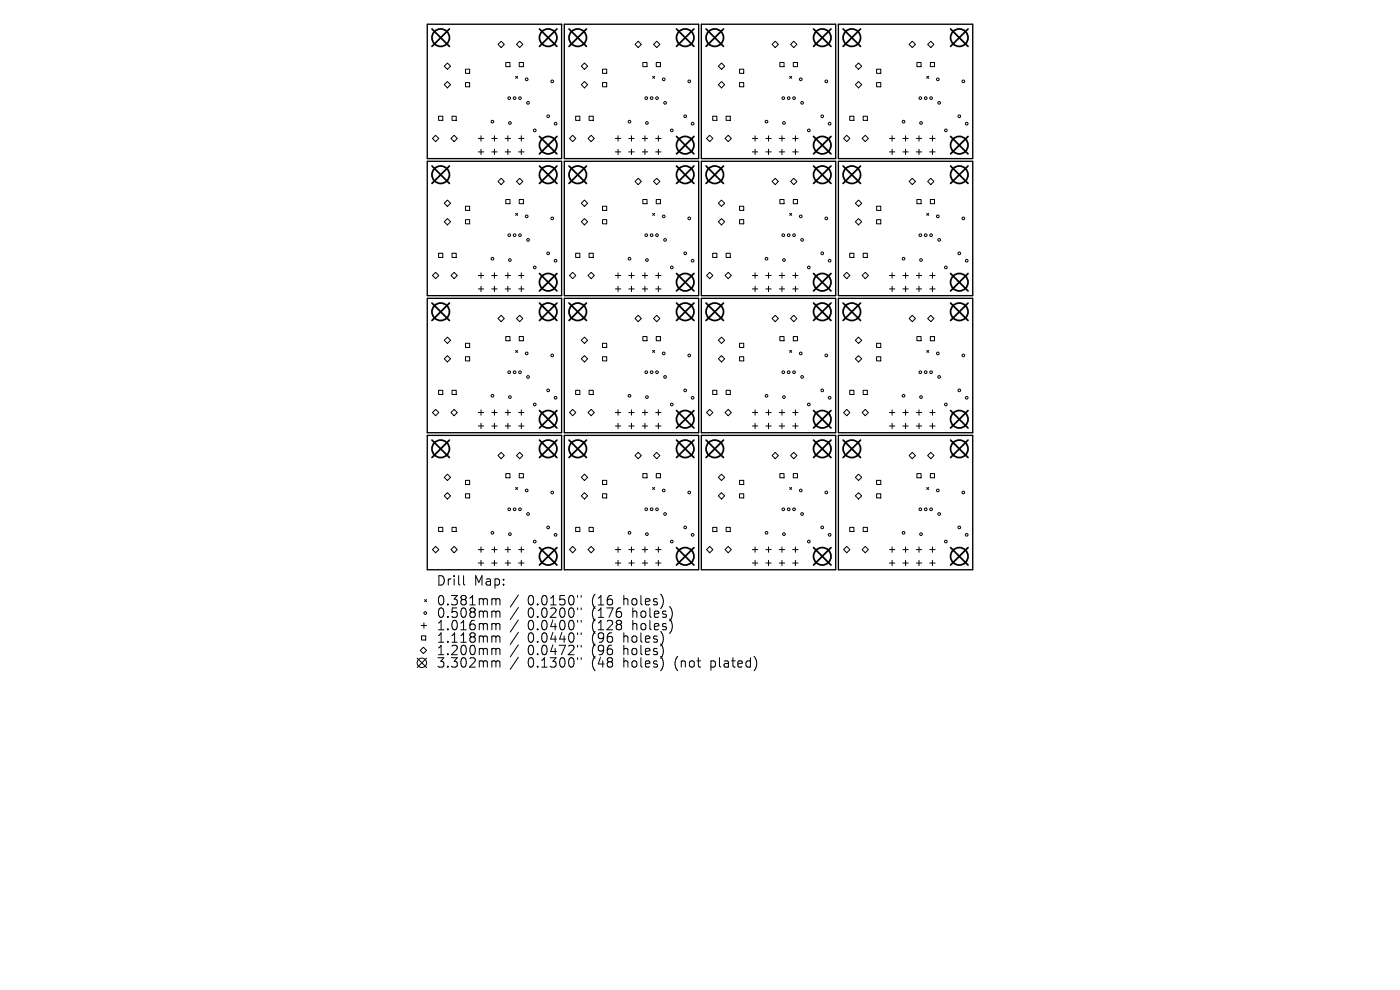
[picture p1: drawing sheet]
<svg xmlns="http://www.w3.org/2000/svg" width="297mm" height="210mm" viewBox="0 0 297 210" stroke-linecap="round" stroke-linejoin="round" font-family="sans-serif">
<defs><g id="words">
<g font-size="2.8">
<text x="92.5" y="124.5">Drill</text>
<text x="100.5" y="124.5">Map:</text>
<text x="92.5" y="128.7">0.381mm</text>
<text x="92.5" y="131.3">0.508mm</text>
<text x="111.9" y="128.7">0.0150&quot;</text>
<text x="111.9" y="131.3">0.0200&quot;</text>
<text x="125.7" y="128.7">(16</text>
<text x="125.7" y="131.3">(176</text>
<text x="132.5" y="128.7">holes)</text>
<text x="134.4" y="131.3">holes)</text>
<text x="92.5" y="134">1.016mm</text>
<text x="92.5" y="136.6">1.118mm</text>
<text x="111.9" y="134">0.0400&quot;</text>
<text x="111.9" y="136.6">0.0440&quot;</text>
<text x="125.7" y="134">(128</text>
<text x="125.7" y="136.6">(96</text>
<text x="132.5" y="136.6">holes)</text>
<text x="134.4" y="134">holes)</text>
<text x="92.5" y="139.3">1.200mm</text>
<text x="92.5" y="141.9">3.302mm</text>
<text x="111.9" y="139.3">0.0472&quot;</text>
<text x="111.9" y="141.9">0.1300&quot;</text>
<text x="125.7" y="139.3">(96</text>
<text x="125.7" y="141.9">(48</text>
<text x="132.5" y="139.3">holes)</text>
<text x="132.5" y="141.9">holes)</text>
<text x="143.6" y="141.9">(not</text>
<text x="151.4" y="141.9">plated)</text>
</g>
</g></defs>
<g fill="none" stroke="#000" stroke-width=".29">
<path d="M90.6 5.1h28.5v28.5h-28.5zM119.7 5.1h28.5v28.5h-28.5zM148.8 5.1h28.5v28.5h-28.5zM177.9 5.1h28.5v28.5h-28.5zM90.6 34.2h28.5v28.5h-28.5zM119.7 34.2h28.5v28.5h-28.5zM148.8 34.2h28.5v28.5h-28.5zM177.9 34.2h28.5v28.5h-28.5zM90.6 63.3h28.5v28.5h-28.5zM119.7 63.3h28.5v28.5h-28.5zM148.8 63.3h28.5v28.5h-28.5zM177.9 63.3h28.5v28.5h-28.5z"/>
<path d="M90.6 92.4h28.5v28.5h-28.5zM119.7 92.4h28.5v28.5h-28.5zM148.8 92.4h28.5v28.5h-28.5zM177.9 92.4h28.5v28.5h-28.5z"/>
</g>
<g fill="none" stroke="#000" stroke-width=".21">
<path d="M94.2 14l.7-.6 .7 .6-.7 .7zM94.2 18l.7-.7 .7 .7-.7 .6zM98.7 14.7h.9v.9h-.9zM98.7 17.5h.9v.9h-.9zM105.6 9.4l.7-.7 .7 .7-.7 .7zM107.3 13.2h.9v.9h-.9zM109.4 16.2l.4 .4M109.6 9.4l.6-.7 .7 .7-.7 .7zM109.8 16.2l-.4 .4M110.1 13.2h.9v.9h-.9zM123.3 14l.7-.6 .7 .6-.7 .7zM123.3 18l.7-.7 .7 .7-.7 .6z"/>
<path d="M127.8 14.7h.9v.9h-.9zM127.8 17.5h.9v.9h-.9zM134.7 9.4l.7-.7 .7 .7-.7 .7zM136.4 13.2h.9v.9h-.9zM138.5 16.2l.4 .4M138.6 9.4l.7-.7 .7 .7-.7 .7zM138.9 16.2l-.4 .4M139.2 13.2h.9v.9h-.9zM152.4 18l.7-.7 .6 .7-.6 .6zM153.1 13.4l.6 .6-.6 .7-.7-.7zM156.9 14.7h.9v.9h-.9zM156.9 17.5h.9v.9h-.9z"/>
<path d="M163.8 9.4l.7-.7 .6 .7-.6 .7zM165.4 13.2h.9v.9h-.9zM167.5 16.2l.5 .4M168 16.2l-.5 .4M168.3 13.2h.9v.9h-.9zM168.4 8.7l.7 .7-.7 .7-.7-.7zM181.5 14l.6-.6 .7 .6-.7 .7zM181.5 18l.6-.7 .7 .7-.7 .6zM186 14.7h.9v.9h-.9zM186 17.5h.9v.9h-.9zM193.5 8.7l.7 .7-.7 .7-.6-.7zM194.5 13.2h.9v.9h-.9z"/>
<path d="M196.6 16.2l.4 .4M197 16.2l-.4 .4M197.4 13.2h.9v.9h-.9zM197.5 8.7l.6 .7-.6 .7-.7-.7zM92.4 28.7l.7 .7-.7 .6-.7-.6zM93 24.7h.9v.8h-.9zM95.7 29.4l.6-.7 .7 .7-.7 .6zM95.9 24.7h.9v.8h-.9zM101.5 29.4h1.1M101.5 32.2h1.1M102 28.8v1.1M102 31.6v1.2"/>
<path d="M104.3 29.4h1.2M104.3 32.2h1.2M104.9 28.8v1.1M104.9 31.6v1.2M106.3 37.8l.7 .7-.7 .7-.7-.7zM107.2 29.4h1.1M107.2 32.2h1.1M107.7 28.8v1.1M107.7 31.6v1.2M109.6 38.5l.6-.7 .7 .7-.7 .7zM110 29.4h1.2M110 32.2h1.2"/>
<path d="M110.6 28.8v1.1M110.6 31.6v1.2M121.5 28.7l.7 .7-.7 .6-.7-.6zM122.1 24.7h.9v.8h-.9zM124.7 29.4l.7-.7 .7 .7-.7 .6zM125 24.7h.9v.8h-.9zM130.5 29.4h1.2M130.5 32.2h1.2M131.1 28.8v1.1M131.1 31.6v1.2M133.4 29.4h1.1M133.4 32.2h1.1"/>
<path d="M134 28.8v1.1M134 31.6v1.2M135.4 37.8l.7 .7-.7 .7-.7-.7zM136.2 29.4h1.2M136.2 32.2h1.2M136.8 28.8v1.1M136.8 31.6v1.2M139.1 29.4h1.1M139.1 32.2h1.1M139.3 37.8l.7 .7-.7 .7-.7-.7zM139.7 28.8v1.1M139.7 31.6v1.2"/>
<path d="M150.6 28.7l.6 .7-.6 .6-.7-.6zM151.2 24.7h.9v.8h-.9zM153.8 29.4l.7-.7 .7 .7-.7 .6zM154 24.7h.9v.8h-.9zM159.6 29.4h1.2M159.6 32.2h1.2M160.2 28.8v1.1M160.2 31.6v1.2M162.5 29.4h1.1M162.5 32.2h1.1M163 28.8v1.1M163 31.6v1.2"/>
<path d="M163.8 38.5l.7-.7 .6 .7-.6 .7zM165.3 29.4h1.2M165.3 32.2h1.2M165.9 28.8v1.1M165.9 31.6v1.2M168.2 29.4h1.1M168.2 32.2h1.1M168.4 37.8l.7 .7-.7 .7-.7-.7zM168.7 28.8v1.1M168.7 31.6v1.2M179.6 28.7l.7 .7-.7 .6-.6-.6zM180.3 24.7h.9v.8h-.9z"/>
<path d="M182.9 29.4l.7-.7 .6 .7-.6 .6zM183.1 24.7h.9v.8h-.9zM188.7 29.4h1.1M188.7 32.2h1.1M189.3 28.8v1.1M189.3 31.6v1.2M191.5 29.4h1.2M191.5 32.2h1.2M192.1 28.8v1.1M192.1 31.6v1.2M193.5 37.8l.7 .7-.7 .7-.6-.7zM194.4 29.4h1.1"/>
<path d="M194.4 32.2h1.1M195 28.8v1.1M195 31.6v1.2M197.2 29.4h1.2M197.2 32.2h1.2M197.5 37.8l.6 .7-.6 .7-.7-.7zM197.8 28.8v1.1M197.8 31.6v1.2M92.4 57.8l.7 .6-.7 .7-.7-.7zM93 53.7h.9v.9h-.9zM94.2 43.1l.7-.7 .7 .7-.7 .7zM94.2 47l.7-.6 .7 .6-.7 .7z"/>
<path d="M95.9 53.7h.9v.9h-.9zM96.3 57.8l.7 .6-.7 .7-.6-.7zM98.7 43.7h.9v.9h-.9zM98.7 46.6h.9v.9h-.9zM101.5 58.4h1.1M102 57.9v1.1M104.3 58.4h1.2M104.9 57.9v1.1M107.2 58.4h1.1M107.3 42.3h.9v.9h-.9zM107.7 57.9v1.1M109.4 45.3l.4 .4"/>
<path d="M109.8 45.3l-.4 .4M110 58.4h1.2M110.1 42.3h.9v.9h-.9zM110.6 57.9v1.1M121.5 57.8l.7 .6-.7 .7-.7-.7zM122.1 53.7h.9v.9h-.9zM123.3 43.1l.7-.7 .7 .7-.7 .7zM123.3 47l.7-.6 .7 .6-.7 .7zM125 53.7h.9v.9h-.9zM125.4 57.8l.7 .6-.7 .7-.7-.7zM127.8 43.7h.9v.9h-.9zM127.8 46.6h.9v.9h-.9z"/>
<path d="M130.5 58.4h1.2M131.1 57.9v1.1M133.4 58.4h1.1M134 57.9v1.1M136.2 58.4h1.2M136.4 42.3h.9v.9h-.9zM136.8 57.9v1.1M138.5 45.3l.4 .4M138.9 45.3l-.4 .4M139.1 58.4h1.1M139.2 42.3h.9v.9h-.9zM139.7 57.9v1.1"/>
<path d="M150.6 57.8l.6 .6-.6 .7-.7-.7zM151.2 53.7h.9v.9h-.9zM152.4 43.1l.7-.7 .6 .7-.6 .7zM152.4 47l.7-.6 .6 .6-.6 .7zM153.8 58.4l.7-.6 .7 .6-.7 .7zM154 53.7h.9v.9h-.9zM156.9 43.7h.9v.9h-.9zM156.9 46.6h.9v.9h-.9zM159.6 58.4h1.2M160.2 57.9v1.1M162.5 58.4h1.1M163 57.9v1.1"/>
<path d="M165.3 58.4h1.2M165.4 42.3h.9v.9h-.9zM165.9 57.9v1.1M167.5 45.3l.5 .4M168 45.3l-.5 .4M168.2 58.4h1.1M168.3 42.3h.9v.9h-.9zM168.7 57.9v1.1M179.6 57.8l.7 .6-.7 .7-.6-.7zM180.3 53.7h.9v.9h-.9zM181.5 43.1l.6-.7 .7 .7-.7 .7zM181.5 47l.6-.6 .7 .6-.7 .7z"/>
<path d="M183.1 53.7h.9v.9h-.9zM183.6 57.8l.6 .6-.6 .7-.7-.7zM186 43.7h.9v.9h-.9zM186 46.6h.9v.9h-.9zM188.7 58.4h1.1M189.3 57.9v1.1M191.5 58.4h1.2M192.1 57.9v1.1M194.4 58.4h1.1M194.5 42.3h.9v.9h-.9zM195 57.9v1.1M196.6 45.3l.4 .4"/>
<path d="M197 45.3l-.4 .4M197.2 58.4h1.2M197.4 42.3h.9v.9h-.9zM197.8 57.9v1.1M94.2 72.2l.7-.7 .7 .7-.7 .7zM94.2 76.1l.7-.7 .7 .7-.7 .7zM98.7 72.8h.9v.9h-.9zM98.7 75.7h.9v.9h-.9zM101.5 61.3h1.1M102 60.7v1.2M104.3 61.3h1.2M104.9 60.7v1.2"/>
<path d="M105.6 67.6l.7-.7 .7 .7-.7 .6zM107.2 61.3h1.1M107.3 71.4h.9v.9h-.9zM107.7 60.7v1.2M109.4 74.3l.4 .5M109.6 67.6l.6-.7 .7 .7-.7 .6zM109.8 74.3l-.4 .5M110 61.3h1.2M110.1 71.4h.9v.9h-.9zM110.6 60.7v1.2M123.3 72.2l.7-.7 .7 .7-.7 .7zM123.3 76.1l.7-.7 .7 .7-.7 .7z"/>
<path d="M127.8 72.8h.9v.9h-.9zM127.8 75.7h.9v.9h-.9zM130.5 61.3h1.2M131.1 60.7v1.2M133.4 61.3h1.1M134 60.7v1.2M134.7 67.6l.7-.7 .7 .7-.7 .6zM136.2 61.3h1.2M136.4 71.4h.9v.9h-.9zM136.8 60.7v1.2M138.5 74.3l.4 .5M138.6 67.6l.7-.7 .7 .7-.7 .6z"/>
<path d="M138.9 74.3l-.4 .5M139.1 61.3h1.1M139.2 71.4h.9v.9h-.9zM139.7 60.7v1.2M152.4 76.1l.7-.7 .6 .7-.6 .7zM153.1 71.5l.6 .7-.6 .7-.7-.7zM156.9 72.8h.9v.9h-.9zM156.9 75.7h.9v.9h-.9zM159.6 61.3h1.2M160.2 60.7v1.2M162.5 61.3h1.1M163 60.7v1.2"/>
<path d="M163.8 67.6l.7-.7 .6 .7-.6 .6zM165.3 61.3h1.2M165.4 71.4h.9v.9h-.9zM165.9 60.7v1.2M167.5 74.3l.5 .5M168 74.3l-.5 .5M168.2 61.3h1.1M168.3 71.4h.9v.9h-.9zM168.4 66.9l.7 .7-.7 .6-.7-.6zM168.7 60.7v1.2M181.5 72.2l.6-.7 .7 .7-.7 .7zM181.5 76.1l.6-.7 .7 .7-.7 .7z"/>
<path d="M186 72.8h.9v.9h-.9zM186 75.7h.9v.9h-.9zM188.7 61.3h1.1M189.3 60.7v1.2M191.5 61.3h1.2M192.1 60.7v1.2M193.5 66.9l.7 .7-.7 .6-.6-.6zM194.4 61.3h1.1M194.5 71.4h.9v.9h-.9zM195 60.7v1.2M196.6 74.3l.4 .5M197 74.3l-.4 .5"/>
<path d="M197.2 61.3h1.2M197.4 71.4h.9v.9h-.9zM197.5 66.9l.6 .7-.6 .6-.7-.6zM197.8 60.7v1.2M92.4 86.8l.7 .7-.7 .7-.7-.7zM93 82.8h.9v.9h-.9zM95.7 87.5l.6-.7 .7 .7-.7 .7zM95.9 82.8h.9v.9h-.9zM101.5 87.5h1.1M101.5 90.4h1.1M102 86.9v1.2M102 89.8v1.1"/>
<path d="M104.3 87.5h1.2M104.3 90.4h1.2M104.9 86.9v1.2M104.9 89.8v1.1M105.6 96.6l.7-.6 .7 .6-.7 .7zM107.2 87.5h1.1M107.2 90.4h1.1M107.7 86.9v1.2M107.7 89.8v1.1M109.6 96.6l.6-.6 .7 .6-.7 .7zM110 87.5h1.2M110 90.4h1.2"/>
<path d="M110.6 86.9v1.2M110.6 89.8v1.1M121.5 86.8l.7 .7-.7 .7-.7-.7zM122.1 82.8h.9v.9h-.9zM125 82.8h.9v.9h-.9zM125.4 86.8l.7 .7-.7 .7-.7-.7zM130.5 87.5h1.2M130.5 90.4h1.2M131.1 86.9v1.2M131.1 89.8v1.1M133.4 87.5h1.1M133.4 90.4h1.1"/>
<path d="M134 86.9v1.2M134 89.8v1.1M134.7 96.6l.7-.6 .7 .6-.7 .7zM136.2 87.5h1.2M136.2 90.4h1.2M136.8 86.9v1.2M136.8 89.8v1.1M138.6 96.6l.7-.6 .7 .6-.7 .7zM139.1 87.5h1.1M139.1 90.4h1.1M139.7 86.9v1.2M139.7 89.8v1.1"/>
<path d="M150.6 86.8l.6 .7-.6 .7-.7-.7zM151.2 82.8h.9v.9h-.9zM153.8 87.5l.7-.7 .7 .7-.7 .7zM154 82.8h.9v.9h-.9zM159.6 87.5h1.2M159.6 90.4h1.2M160.2 86.9v1.2M160.2 89.8v1.1M162.5 87.5h1.1M162.5 90.4h1.1M163 86.9v1.2M163 89.8v1.1"/>
<path d="M163.8 96.6l.7-.6 .6 .6-.6 .7zM165.3 87.5h1.2M165.3 90.4h1.2M165.9 86.9v1.2M165.9 89.8v1.1M168.2 87.5h1.1M168.2 90.4h1.1M168.4 96l.7 .6-.7 .7-.7-.7zM168.7 86.9v1.2M168.7 89.8v1.1M179.6 86.8l.7 .7-.7 .7-.6-.7zM180.3 82.8h.9v.9h-.9z"/>
<path d="M183.1 82.8h.9v.9h-.9zM183.6 86.8l.6 .7-.6 .7-.7-.7zM188.7 87.5h1.1M188.7 90.4h1.1M189.3 86.9v1.2M189.3 89.8v1.1M191.5 87.5h1.2M191.5 90.4h1.2M192.1 86.9v1.2M192.1 89.8v1.1M193.5 96l.7 .6-.7 .7-.6-.7zM194.4 87.5h1.1"/>
<path d="M194.4 90.4h1.1M195 86.9v1.2M195 89.8v1.1M197.2 87.5h1.2M197.2 90.4h1.2M197.5 96l.6 .6-.6 .7-.7-.7zM197.8 86.9v1.2M197.8 89.8v1.1M92.4 115.9l.7 .7-.7 .7-.7-.7zM93 111.9h.9v.9h-.9zM94.2 101.3l.7-.7 .7 .7-.7 .6zM94.2 105.2l.7-.7 .7 .7-.7 .7z"/>
<path d="M95.7 116.6l.6-.7 .7 .7-.7 .7zM95.9 111.9h.9v.9h-.9zM98.7 101.9h.9v.9h-.9zM98.7 104.7h.9v.9h-.9zM101.5 116.6h1.1M101.5 119.4h1.1M102 116v1.2M102 118.9v1.1M104.3 116.6h1.2M104.3 119.4h1.2M104.9 116v1.2M104.9 118.9v1.1"/>
<path d="M107.2 116.6h1.1M107.2 119.4h1.1M107.3 100.5h.9v.9h-.9zM107.7 116v1.2M107.7 118.9v1.1M109.4 103.4l.4 .4M109.8 103.4l-.4 .4M110 116.6h1.2M110 119.4h1.2M110.1 100.5h.9v.9h-.9zM110.6 116v1.2M110.6 118.9v1.1"/>
<path d="M121.5 115.9l.7 .7-.7 .7-.7-.7zM122.1 111.9h.9v.9h-.9zM123.3 101.3l.7-.7 .7 .7-.7 .6zM123.3 105.2l.7-.7 .7 .7-.7 .7zM124.7 116.6l.7-.7 .7 .7-.7 .7zM125 111.9h.9v.9h-.9zM127.8 101.9h.9v.9h-.9zM127.8 104.7h.9v.9h-.9zM130.5 116.6h1.2M130.5 119.4h1.2M131.1 116v1.2M131.1 118.9v1.1"/>
<path d="M133.4 116.6h1.1M133.4 119.4h1.1M134 116v1.2M134 118.9v1.1M136.2 116.6h1.2M136.2 119.4h1.2M136.4 100.5h.9v.9h-.9zM136.8 116v1.2M136.8 118.9v1.1M138.5 103.4l.4 .4M138.9 103.4l-.4 .4M139.1 116.6h1.1"/>
<path d="M139.1 119.4h1.1M139.2 100.5h.9v.9h-.9zM139.7 116v1.2M139.7 118.9v1.1M150.6 115.9l.6 .7-.6 .7-.7-.7zM151.2 111.9h.9v.9h-.9zM152.4 101.3l.7-.7 .6 .7-.6 .6zM152.4 105.2l.7-.7 .6 .7-.6 .7zM153.8 116.6l.7-.7 .7 .7-.7 .7zM154 111.9h.9v.9h-.9zM156.9 101.9h.9v.9h-.9zM156.9 104.7h.9v.9h-.9z"/>
<path d="M159.6 116.6h1.2M159.6 119.4h1.2M160.2 116v1.2M160.2 118.9v1.1M162.5 116.6h1.1M162.5 119.4h1.1M163 116v1.2M163 118.9v1.1M165.3 116.6h1.2M165.3 119.4h1.2M165.4 100.5h.9v.9h-.9zM165.9 116v1.2"/>
<path d="M165.9 118.9v1.1M167.5 103.4l.5 .4M168 103.4l-.5 .4M168.2 116.6h1.1M168.2 119.4h1.1M168.3 100.5h.9v.9h-.9zM168.7 116v1.2M168.7 118.9v1.1M179.6 115.9l.7 .7-.7 .7-.6-.7zM180.3 111.9h.9v.9h-.9zM181.5 101.3l.6-.7 .7 .7-.7 .6zM181.5 105.2l.6-.7 .7 .7-.7 .7z"/>
<path d="M183.1 111.9h.9v.9h-.9zM183.6 115.9l.6 .7-.6 .7-.7-.7zM186 101.9h.9v.9h-.9zM186 104.7h.9v.9h-.9zM188.7 116.6h1.1M188.7 119.4h1.1M189.3 116v1.2M189.3 118.9v1.1M191.5 116.6h1.2M191.5 119.4h1.2M192.1 116v1.2M192.1 118.9v1.1"/>
<path d="M194.4 116.6h1.1M194.4 119.4h1.1M194.5 100.5h.9v.9h-.9zM195 116v1.2M195 118.9v1.1M196.6 103.4l.4 .4M197 103.4l-.4 .4M197.2 116.6h1.2M197.2 119.4h1.2M197.4 100.5h.9v.9h-.9zM197.8 116v1.2M197.8 118.9v1.1"/>
<path d="M88.5 139.6l2 2M89.4 132.7h1.1M89.4 134.9h.9v.9h-.9zM89.8 137.3l.7 .7-.7 .6-.6-.6zM89.9 132.1v1.2M90.1 127.2l.4 .4M90.5 127.2l-.4 .4M90.5 139.6l-2 2M98.3 122.1v1.7l.3 .3M104.6 127l.5 .1 .1 .2M104.6 129.6h.3l.3 .3M104.6 132.3h.3l.3 .3"/>
<path d="M104.6 134.9h.3l.3 .3M104.6 137.5l.5 .1 .1 .2M105.2 127.3l.3-.3 .5 .1 .1 1.2M105.2 127.3v1M105.2 129.9v1.1M105.2 132.6v1M105.2 135.2v1M105.2 137.8v1.1M105.2 129.9l.3-.3 .5 .1 .1 1.3M105.2 132.6l.3-.3 .5 .1 .1 1.2M105.2 135.2l.3-.3 .5 .1 .1 1.2M105.2 137.8l.3-.3 .5 .1 .1 1.3"/>
<path d="M110 126.2l-1.8 2.6M110 128.9l-1.8 2.5M110 131.5l-1.8 2.6M110 134.1l-1.8 2.6M110 136.8l-1.8 2.6M110 139.4l-1.8 2.6M122.5 126.3v.4M122.5 129v.3M122.5 131.6v.4M122.5 134.2v.4M122.5 136.9v.4M122.5 139.5v.4"/>
<path d="M123.3 126.3v.4M123.3 129v.3M123.3 131.6v.4M123.3 134.2v.4M123.3 136.9v.4M123.3 139.5v.4M104.6 140.2l.5 .1 .1 .2M105.2 140.5v1M105.2 140.5l.3-.3 .5 .1 .1 1.2"/>
<circle cx="111.7" cy="16.8" r=".28"/>
<circle cx="117.1" cy="17.3" r=".28"/>
<circle cx="140.8" cy="16.8" r=".28"/>
<circle cx="146.2" cy="17.3" r=".28"/>
<circle cx="169.9" cy="16.8" r=".28"/>
<circle cx="175.3" cy="17.3" r=".28"/>
<circle cx="199" cy="16.8" r=".28"/>
<circle cx="204.4" cy="17.3" r=".28"/>
<circle cx="104.5" cy="25.8" r=".28"/>
<circle cx="108" cy="20.8" r=".29"/>
<circle cx="108.2" cy="26.1" r=".29"/>
<circle cx="109.2" cy="20.8" r=".28"/>
<circle cx="110.3" cy="20.8" r=".29"/>
<circle cx="112" cy="21.8" r=".29"/>
<circle cx="113.4" cy="27.7" r=".28"/>
<circle cx="116.3" cy="24.7" r=".29"/>
<circle cx="117.9" cy="26.2" r=".28"/>
<circle cx="133.5" cy="25.8" r=".28"/>
<circle cx="137.1" cy="20.8" r=".29"/>
<circle cx="137.2" cy="26.1" r=".29"/>
<circle cx="138.2" cy="20.8" r=".28"/>
<circle cx="139.4" cy="20.8" r=".29"/>
<circle cx="141.1" cy="21.8" r=".29"/>
<circle cx="142.5" cy="27.7" r=".28"/>
<circle cx="145.4" cy="24.7" r=".29"/>
<circle cx="146.9" cy="26.2" r=".28"/>
<circle cx="162.6" cy="25.8" r=".28"/>
<circle cx="166.2" cy="20.8" r=".29"/>
<circle cx="166.3" cy="26.1" r=".29"/>
<circle cx="167.3" cy="20.8" r=".28"/>
<circle cx="168.5" cy="20.8" r=".29"/>
<circle cx="170.2" cy="21.8" r=".29"/>
<circle cx="171.6" cy="27.7" r=".28"/>
<circle cx="174.4" cy="24.7" r=".29"/>
<circle cx="176" cy="26.2" r=".28"/>
<circle cx="191.7" cy="25.8" r=".28"/>
<circle cx="195.2" cy="20.8" r=".29"/>
<circle cx="195.4" cy="26.1" r=".29"/>
<circle cx="196.4" cy="20.8" r=".28"/>
<circle cx="197.5" cy="20.8" r=".29"/>
<circle cx="199.2" cy="21.8" r=".29"/>
<circle cx="200.7" cy="27.7" r=".28"/>
<circle cx="203.5" cy="24.7" r=".29"/>
<circle cx="205.1" cy="26.2" r=".28"/>
<circle cx="104.5" cy="54.9" r=".28"/>
<circle cx="108" cy="49.9" r=".29"/>
<circle cx="108.2" cy="55.2" r=".29"/>
<circle cx="109.2" cy="49.9" r=".28"/>
<circle cx="110.3" cy="49.9" r=".29"/>
<circle cx="111.7" cy="45.9" r=".28"/>
<circle cx="112" cy="50.9" r=".29"/>
<circle cx="113.4" cy="56.7" r=".28"/>
<circle cx="116.3" cy="53.7" r=".29"/>
<circle cx="117.1" cy="46.3" r=".28"/>
<circle cx="117.9" cy="55.3" r=".28"/>
<circle cx="133.5" cy="54.9" r=".28"/>
<circle cx="137.1" cy="49.9" r=".29"/>
<circle cx="137.2" cy="55.2" r=".29"/>
<circle cx="138.2" cy="49.9" r=".28"/>
<circle cx="139.4" cy="49.9" r=".29"/>
<circle cx="140.8" cy="45.9" r=".28"/>
<circle cx="141.1" cy="50.9" r=".29"/>
<circle cx="142.5" cy="56.7" r=".28"/>
<circle cx="145.4" cy="53.7" r=".29"/>
<circle cx="146.2" cy="46.3" r=".28"/>
<circle cx="146.9" cy="55.3" r=".28"/>
<circle cx="162.6" cy="54.9" r=".28"/>
<circle cx="166.2" cy="49.9" r=".29"/>
<circle cx="166.3" cy="55.2" r=".29"/>
<circle cx="167.3" cy="49.9" r=".28"/>
<circle cx="168.5" cy="49.9" r=".29"/>
<circle cx="169.9" cy="45.9" r=".28"/>
<circle cx="170.2" cy="50.9" r=".29"/>
<circle cx="171.6" cy="56.7" r=".28"/>
<circle cx="174.4" cy="53.7" r=".29"/>
<circle cx="175.3" cy="46.3" r=".28"/>
<circle cx="176" cy="55.3" r=".28"/>
<circle cx="191.7" cy="54.9" r=".28"/>
<circle cx="195.2" cy="49.9" r=".29"/>
<circle cx="195.4" cy="55.2" r=".29"/>
<circle cx="196.4" cy="49.9" r=".28"/>
<circle cx="197.5" cy="49.9" r=".29"/>
<circle cx="199" cy="45.9" r=".28"/>
<circle cx="199.2" cy="50.9" r=".29"/>
<circle cx="200.7" cy="56.7" r=".28"/>
<circle cx="203.5" cy="53.7" r=".29"/>
<circle cx="204.4" cy="46.3" r=".28"/>
<circle cx="205.1" cy="55.3" r=".28"/>
<circle cx="108" cy="79" r=".29"/>
<circle cx="109.2" cy="79" r=".28"/>
<circle cx="110.3" cy="79" r=".29"/>
<circle cx="111.7" cy="75" r=".28"/>
<circle cx="112" cy="80" r=".29"/>
<circle cx="117.1" cy="75.4" r=".28"/>
<circle cx="137.1" cy="79" r=".29"/>
<circle cx="138.2" cy="79" r=".28"/>
<circle cx="139.4" cy="79" r=".29"/>
<circle cx="140.8" cy="75" r=".28"/>
<circle cx="141.1" cy="80" r=".29"/>
<circle cx="146.2" cy="75.4" r=".28"/>
<circle cx="166.2" cy="79" r=".29"/>
<circle cx="167.3" cy="79" r=".28"/>
<circle cx="168.5" cy="79" r=".29"/>
<circle cx="169.9" cy="75" r=".28"/>
<circle cx="170.2" cy="80" r=".29"/>
<circle cx="175.3" cy="75.4" r=".28"/>
<circle cx="195.2" cy="79" r=".29"/>
<circle cx="196.4" cy="79" r=".28"/>
<circle cx="197.5" cy="79" r=".29"/>
<circle cx="199" cy="75" r=".28"/>
<circle cx="199.2" cy="80" r=".29"/>
<circle cx="204.4" cy="75.4" r=".28"/>
<circle cx="104.5" cy="84" r=".28"/>
<circle cx="108.2" cy="84.2" r=".29"/>
<circle cx="113.4" cy="85.8" r=".28"/>
<circle cx="116.3" cy="82.8" r=".29"/>
<circle cx="117.9" cy="84.4" r=".28"/>
<circle cx="133.5" cy="84" r=".28"/>
<circle cx="137.2" cy="84.2" r=".29"/>
<circle cx="142.5" cy="85.8" r=".28"/>
<circle cx="145.4" cy="82.8" r=".29"/>
<circle cx="146.9" cy="84.4" r=".28"/>
<circle cx="162.6" cy="84" r=".28"/>
<circle cx="166.3" cy="84.2" r=".29"/>
<circle cx="171.6" cy="85.8" r=".28"/>
<circle cx="174.4" cy="82.8" r=".29"/>
<circle cx="176" cy="84.4" r=".28"/>
<circle cx="191.7" cy="84" r=".28"/>
<circle cx="195.4" cy="84.2" r=".29"/>
<circle cx="200.7" cy="85.8" r=".28"/>
<circle cx="203.5" cy="82.8" r=".29"/>
<circle cx="205.1" cy="84.4" r=".28"/>
<circle cx="104.5" cy="113" r=".28"/>
<circle cx="108" cy="108" r=".29"/>
<circle cx="108.2" cy="113.3" r=".29"/>
<circle cx="109.2" cy="108" r=".28"/>
<circle cx="110.3" cy="108" r=".29"/>
<circle cx="111.7" cy="104" r=".28"/>
<circle cx="112" cy="109" r=".29"/>
<circle cx="113.4" cy="114.9" r=".28"/>
<circle cx="116.3" cy="111.9" r=".29"/>
<circle cx="117.1" cy="104.5" r=".28"/>
<circle cx="117.9" cy="113.5" r=".28"/>
<circle cx="133.5" cy="113" r=".28"/>
<circle cx="137.1" cy="108" r=".29"/>
<circle cx="137.2" cy="113.3" r=".29"/>
<circle cx="138.2" cy="108" r=".28"/>
<circle cx="139.4" cy="108" r=".29"/>
<circle cx="140.8" cy="104" r=".28"/>
<circle cx="141.1" cy="109" r=".29"/>
<circle cx="142.5" cy="114.9" r=".28"/>
<circle cx="145.4" cy="111.9" r=".29"/>
<circle cx="146.2" cy="104.5" r=".28"/>
<circle cx="146.9" cy="113.5" r=".28"/>
<circle cx="162.6" cy="113" r=".28"/>
<circle cx="166.2" cy="108" r=".29"/>
<circle cx="166.3" cy="113.3" r=".29"/>
<circle cx="167.3" cy="108" r=".28"/>
<circle cx="168.5" cy="108" r=".29"/>
<circle cx="169.9" cy="104" r=".28"/>
<circle cx="170.2" cy="109" r=".29"/>
<circle cx="171.6" cy="114.9" r=".28"/>
<circle cx="174.4" cy="111.9" r=".29"/>
<circle cx="175.3" cy="104.5" r=".28"/>
<circle cx="176" cy="113.5" r=".28"/>
<circle cx="191.7" cy="113" r=".28"/>
<circle cx="195.2" cy="108" r=".29"/>
<circle cx="195.4" cy="113.3" r=".29"/>
<circle cx="196.4" cy="108" r=".28"/>
<circle cx="197.5" cy="108" r=".29"/>
<circle cx="199" cy="104" r=".28"/>
<circle cx="199.2" cy="109" r=".29"/>
<circle cx="200.7" cy="114.9" r=".28"/>
<circle cx="203.5" cy="111.9" r=".29"/>
<circle cx="204.4" cy="104.5" r=".28"/>
<circle cx="205.1" cy="113.5" r=".28"/>
<circle cx="90.2" cy="130" r=".29"/>
<circle cx="89.5" cy="140.6" r="1"/>
</g>
<g fill="none" stroke="#000" stroke-width=".37">
<path d="M91.6 6.1l3.7 3.7M95.3 6.1l-3.7 3.7M114.4 6.1l3.7 3.7M118.1 6.1l-3.7 3.7M120.7 6.1l3.7 3.7M124.4 6.1l-3.7 3.7M143.5 6.1l3.7 3.7M147.2 6.1l-3.7 3.7M149.8 6.1l3.7 3.7M153.5 6.1l-3.7 3.7M172.6 6.1l3.7 3.7M176.3 6.1l-3.7 3.7"/>
<path d="M178.9 6.1l3.7 3.7M182.6 6.1l-3.7 3.7M201.7 6.1l3.7 3.7M205.4 6.1l-3.7 3.7M91.6 35.2l3.7 3.7M95.3 35.2l-3.7 3.7M114.4 28.9l3.7 3.7M114.4 35.2l3.7 3.7M118.1 28.9l-3.7 3.7M118.1 35.2l-3.7 3.7M120.7 35.2l3.7 3.7M124.4 35.2l-3.7 3.7"/>
<path d="M143.5 28.9l3.7 3.7M143.5 35.2l3.7 3.7M147.2 28.9l-3.7 3.7M147.2 35.2l-3.7 3.7M149.8 35.2l3.7 3.7M153.5 35.2l-3.7 3.7M172.6 28.9l3.7 3.7M172.6 35.2l3.7 3.7M176.3 35.2l-3.7 3.7M176.3 28.9l-3.7 3.7M178.9 35.2l3.7 3.7M182.6 35.2l-3.7 3.7"/>
<path d="M201.7 28.9l3.7 3.7M201.7 35.2l3.7 3.7M205.4 28.9l-3.7 3.7M205.4 35.2l-3.7 3.7M114.4 58l3.7 3.7M118.1 58l-3.7 3.7M143.5 58l3.7 3.7M147.2 58l-3.7 3.7M172.6 58l3.7 3.7M176.3 58l-3.7 3.7M201.7 58l3.7 3.7M205.4 58l-3.7 3.7"/>
<path d="M91.6 64.3l3.7 3.7M95.3 64.3l-3.7 3.7M114.4 64.3l3.7 3.7M118.1 64.3l-3.7 3.7M120.7 64.3l3.7 3.7M124.4 64.3l-3.7 3.7M143.5 64.3l3.7 3.7M147.2 64.3l-3.7 3.7M149.8 64.3l3.7 3.7M153.5 64.3l-3.7 3.7M172.6 64.3l3.7 3.7M176.3 64.3l-3.7 3.7"/>
<path d="M178.9 64.3l3.7 3.7M182.6 64.3l-3.7 3.7M201.7 64.3l3.7 3.7M205.4 64.3l-3.7 3.7M91.6 93.4l3.7 3.7M95.3 93.4l-3.7 3.7M114.4 87.1l3.7 3.7M114.4 93.4l3.7 3.7M118.1 87.1l-3.7 3.7M118.1 93.4l-3.7 3.7M120.7 93.4l3.7 3.7M124.4 93.4l-3.7 3.7"/>
<path d="M143.5 87.1l3.7 3.7M143.5 93.4l3.7 3.7M147.2 87.1l-3.7 3.7M147.2 93.4l-3.7 3.7M149.8 93.4l3.7 3.7M153.5 93.4l-3.7 3.7M172.6 87.1l3.7 3.7M172.6 93.4l3.7 3.7M176.3 87.1l-3.7 3.7M176.3 93.4l-3.7 3.7M178.9 93.4l3.7 3.7M182.6 93.4l-3.7 3.7"/>
<path d="M201.7 87.1l3.7 3.7M201.7 93.4l3.7 3.7M205.4 87.1l-3.7 3.7M205.4 93.4l-3.7 3.7M114.4 116.2l3.7 3.7M118.1 116.2l-3.7 3.7M143.5 116.2l3.7 3.7M147.2 116.2l-3.7 3.7M172.6 116.2l3.7 3.7M176.3 116.2l-3.7 3.7M201.7 116.2l3.7 3.7M205.4 116.2l-3.7 3.7"/>
<circle cx="93.5" cy="8" r="1.85"/>
<circle cx="116.3" cy="8" r="1.85"/>
<circle cx="122.6" cy="8" r="1.85"/>
<circle cx="145.4" cy="8" r="1.85"/>
<circle cx="151.6" cy="8" r="1.85"/>
<circle cx="174.4" cy="8" r="1.85"/>
<circle cx="180.7" cy="8" r="1.85"/>
<circle cx="203.5" cy="8" r="1.85"/>
<circle cx="93.5" cy="37.1" r="1.85"/>
<circle cx="116.3" cy="37.1" r="1.85"/>
<circle cx="116.3" cy="30.8" r="1.85"/>
<circle cx="122.6" cy="37.1" r="1.85"/>
<circle cx="145.4" cy="37.1" r="1.85"/>
<circle cx="145.4" cy="30.8" r="1.85"/>
<circle cx="151.6" cy="37.1" r="1.85"/>
<circle cx="174.4" cy="37.1" r="1.85"/>
<circle cx="174.4" cy="30.8" r="1.85"/>
<circle cx="180.7" cy="37.1" r="1.85"/>
<circle cx="203.5" cy="37.1" r="1.85"/>
<circle cx="203.5" cy="30.8" r="1.85"/>
<circle cx="116.3" cy="59.9" r="1.85"/>
<circle cx="145.4" cy="59.9" r="1.85"/>
<circle cx="174.4" cy="59.9" r="1.85"/>
<circle cx="203.5" cy="59.9" r="1.85"/>
<circle cx="93.5" cy="66.1" r="1.85"/>
<circle cx="116.3" cy="66.1" r="1.85"/>
<circle cx="122.6" cy="66.1" r="1.85"/>
<circle cx="145.4" cy="66.1" r="1.85"/>
<circle cx="151.6" cy="66.1" r="1.85"/>
<circle cx="174.4" cy="66.1" r="1.85"/>
<circle cx="180.7" cy="66.1" r="1.85"/>
<circle cx="203.5" cy="66.1" r="1.85"/>
<circle cx="93.5" cy="95.2" r="1.85"/>
<circle cx="116.3" cy="88.9" r="1.85"/>
<circle cx="116.3" cy="95.2" r="1.85"/>
<circle cx="122.6" cy="95.2" r="1.85"/>
<circle cx="145.4" cy="88.9" r="1.85"/>
<circle cx="145.4" cy="95.2" r="1.85"/>
<circle cx="151.6" cy="95.2" r="1.85"/>
<circle cx="174.4" cy="88.9" r="1.85"/>
<circle cx="174.4" cy="95.2" r="1.85"/>
<circle cx="180.7" cy="95.2" r="1.85"/>
<circle cx="203.5" cy="88.9" r="1.85"/>
<circle cx="203.5" cy="95.2" r="1.85"/>
<circle cx="116.3" cy="118" r="1.85"/>
<circle cx="145.4" cy="118" r="1.85"/>
<circle cx="174.4" cy="118" r="1.85"/>
<circle cx="203.5" cy="118" r="1.85"/>
</g>
<use href="#words"/>
</svg>
